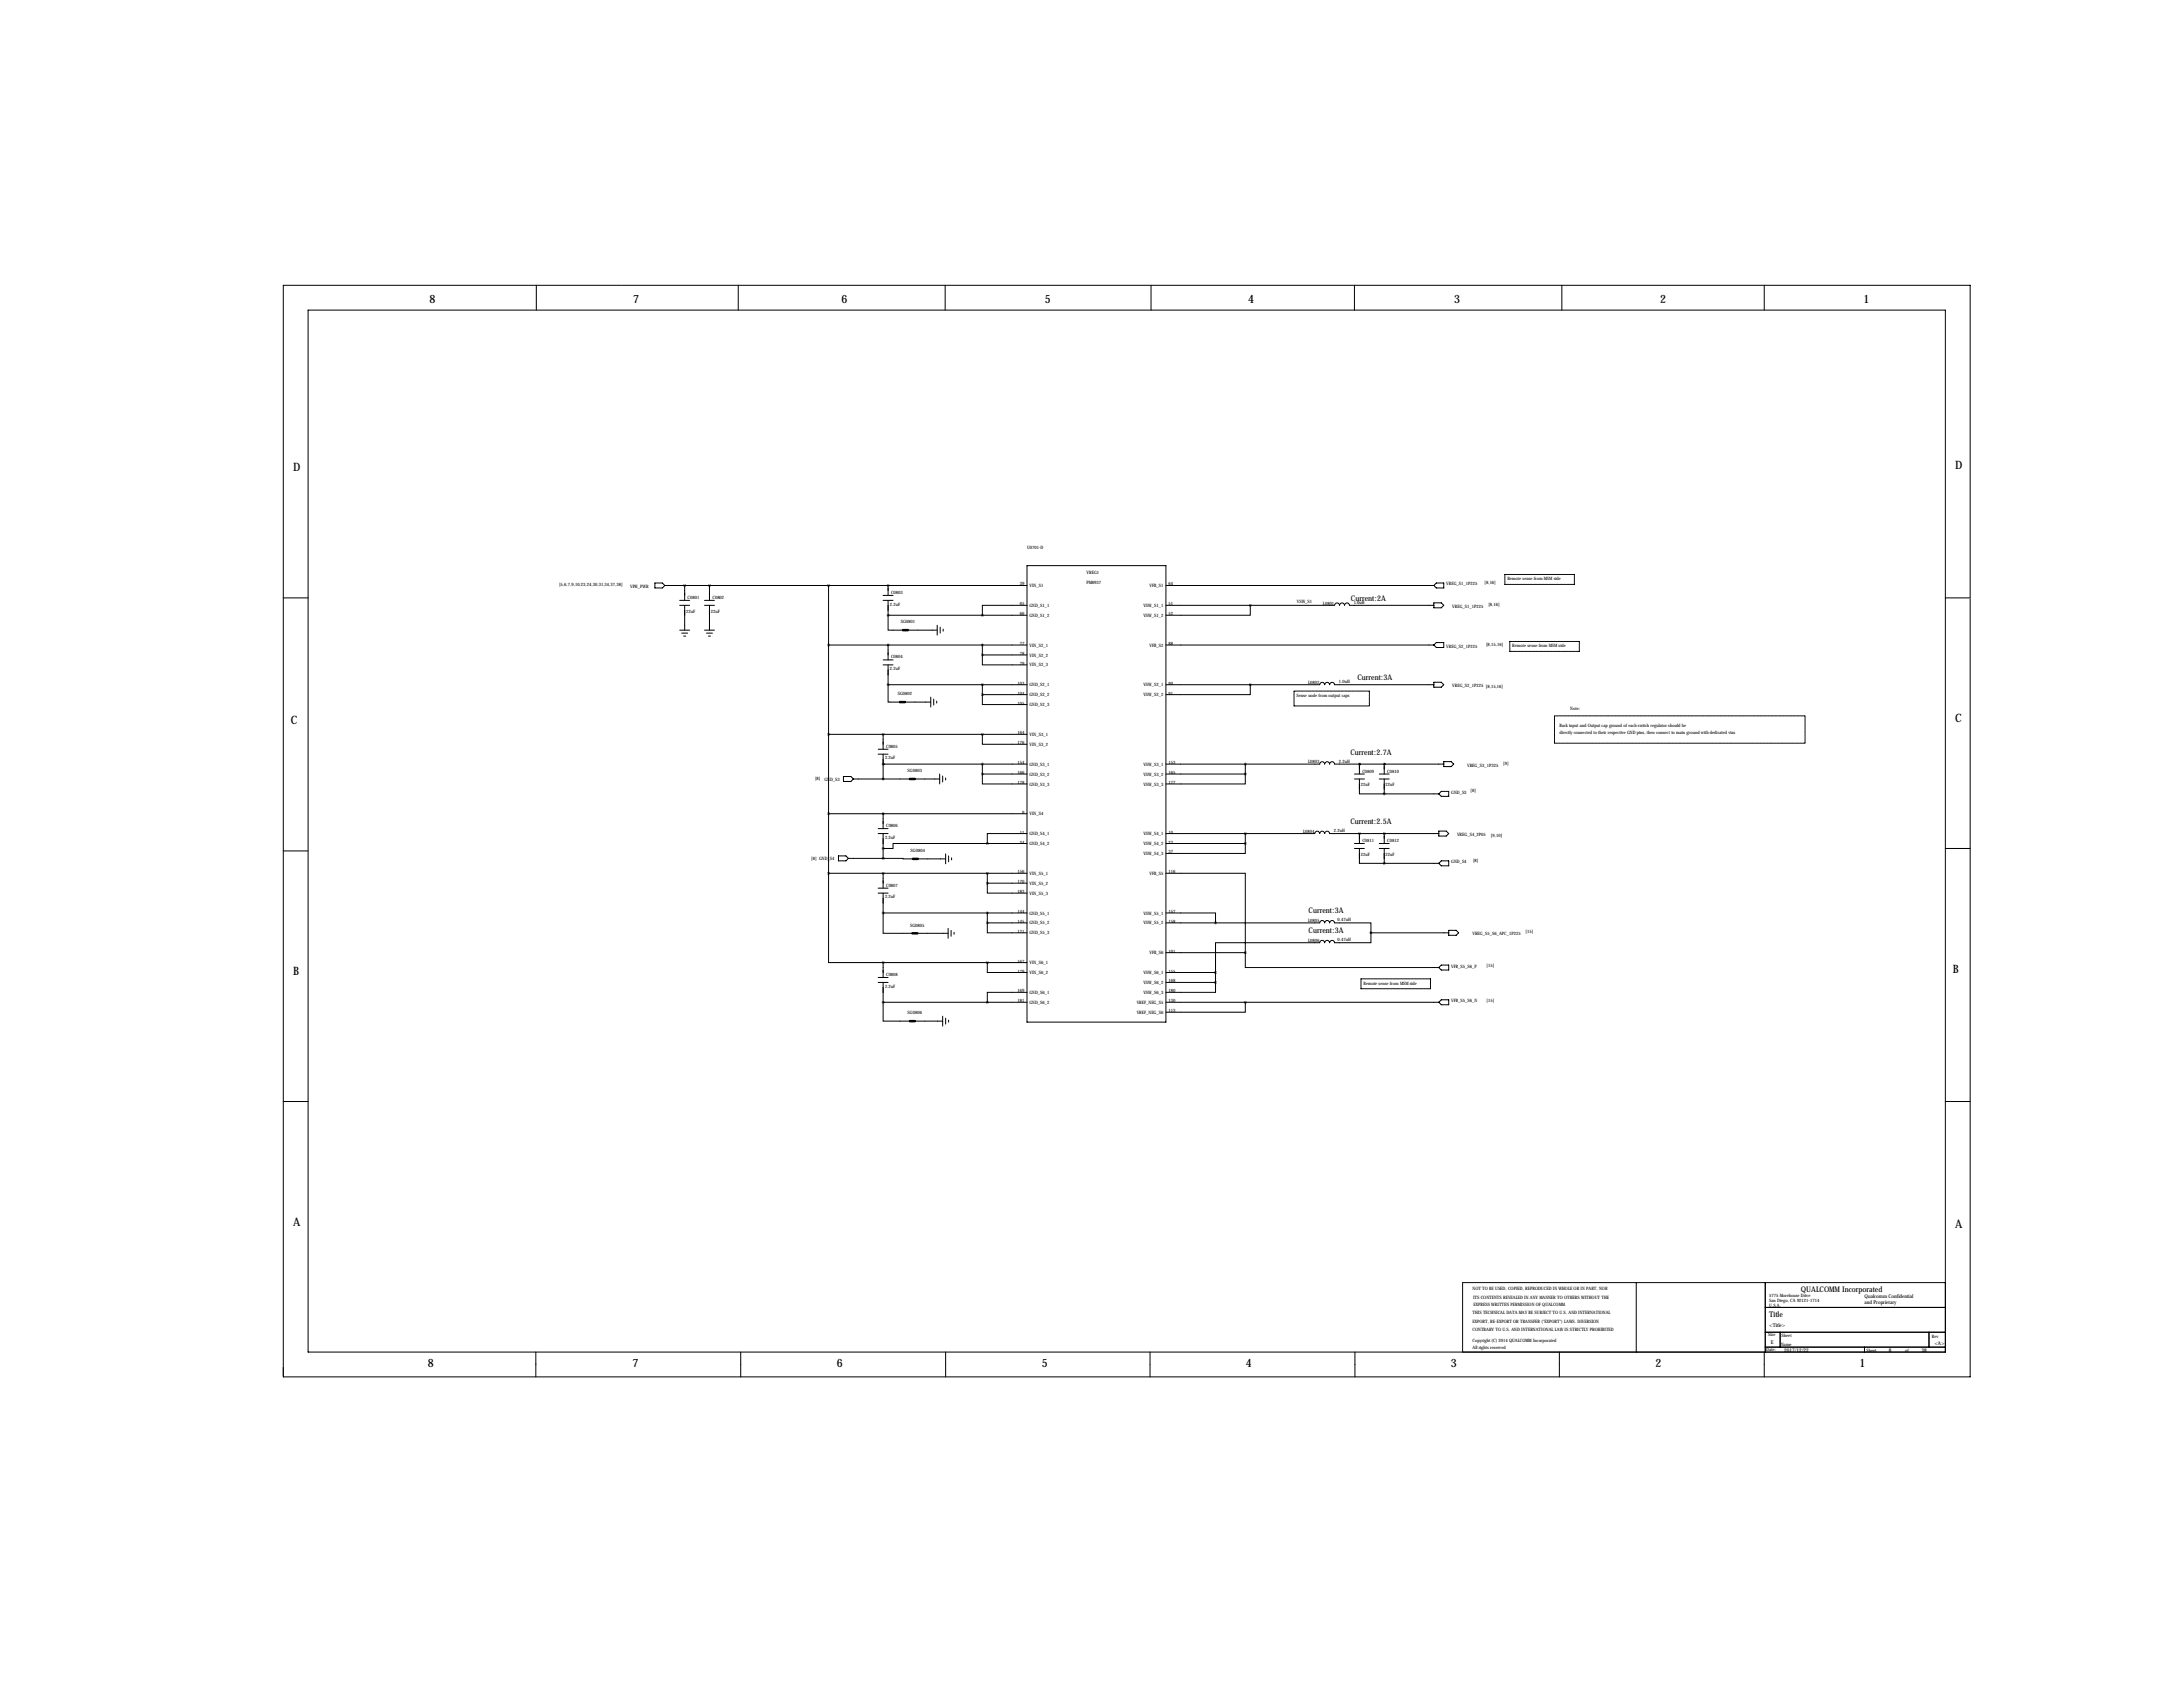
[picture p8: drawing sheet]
<svg xmlns="http://www.w3.org/2000/svg" width="1118mm" height="864mm" viewBox="0 0 1118 864" stroke-linecap="round" stroke-linejoin="round" font-family="sans-serif">
<defs><g id="words">
<g font-size="5.9">
<text x="220" y="155">8</text>
<text x="324" y="155">7</text>
<text x="431" y="155">6</text>
<text x="535" y="155">5</text>
<text x="639" y="155">4</text>
<text x="744" y="155">3</text>
<text x="850" y="155">2</text>
<text x="954" y="155">1</text>
<text x="150" y="241">D</text>
<text x="1001" y="240">D</text>
<text x="149" y="371">C</text>
<text x="1001" y="370">C</text>
<text x="1000" y="498">B</text>
<text x="150" y="499">B</text>
<text x="150" y="627">A</text>
<text x="1001" y="629">A</text>
<text x="219" y="700">8</text>
<text x="324" y="700">7</text>
<text x="428" y="700">6</text>
<text x="533" y="700">5</text>
<text x="638" y="700">4</text>
<text x="743" y="700">3</text>
<text x="848" y="700">2</text>
<text x="952" y="700">1</text>
</g>
<g font-size="4">
<text x="692" y="308">Current:2A</text>
<text x="695" y="348">Current:3A</text>
<text x="691" y="386">Current:2.7A</text>
<text x="691" y="422">Current:2.5A</text>
<text x="670" y="468">Current:3A</text>
<text x="670" y="478">Current:3A</text>
<text x="922" y="661">QUALCOMM Incorporated</text>
<text x="906" y="674">Title</text>
</g>
<g font-size="2.6">
<text x="955" y="665">Qualcomm Confidential</text>
<text x="955" y="668">and Proprietary</text>
<text x="906" y="679">&lt;Title&gt;</text>
<text x="907" y="688">E</text>
<text x="990" y="688">&lt;A&gt;</text>
<text x="913" y="692">2017/12/22</text>
<text x="967" y="692">8</text>
<text x="984" y="692">38</text>
</g>
<g font-size="2.3">
<text x="526" y="281">U0701-D</text>
<text x="556" y="294">VREG1</text>
<text x="522" y="300">39</text>
<text x="556" y="299">PM8937</text>
<text x="598" y="300">64</text>
<text x="740" y="300">VREG_S1_1P225</text>
<text x="760" y="299">[8,16]</text>
<text x="772" y="297">Remote sense from MSM side</text>
<text x="286" y="300">[5,6,7,9,10,23,24,30,31,34,37,38]</text>
<text x="323" y="301">VPH_PW</text>
<text x="331" y="301">R</text>
<text x="456" y="304">C0803</text>
<text x="527" y="301">VIN_S1</text>
<text x="589" y="301">VFB_S1</text>
<text x="352" y="307">C0801</text>
<text x="365" y="307">C0802</text>
<text x="456" y="310">2.2uF</text>
<text x="522" y="310">65</text>
<text x="527" y="311">GND_S1_1</text>
<text x="585" y="311">VSW</text>
<text x="590" y="311">_S1_1</text>
<text x="598" y="310">51</text>
<text x="664" y="309">VSW</text>
<text x="668" y="309">_S1</text>
<text x="677" y="309">L0801</text>
<text x="693" y="309">1.0uH</text>
<text x="744" y="311">VREG_S1_1P225</text>
<text x="762" y="310">[8,16]</text>
<text x="351" y="314">22uF</text>
<text x="364" y="314">22uF</text>
<text x="522" y="315">66</text>
<text x="527" y="316">GND_S1_2</text>
<text x="585" y="316">VSW</text>
<text x="590" y="316">_S1_2</text>
<text x="598" y="315">52</text>
<text x="461" y="319">SG0801</text>
<text x="522" y="335">78</text>
<text x="522" y="330">77</text>
<text x="527" y="331">VIN_S2_1</text>
<text x="589" y="331">VFB_S2</text>
<text x="598" y="330">88</text>
<text x="740" y="331">VREG_S2_1P225</text>
<text x="761" y="331">[8,15,16]</text>
<text x="774" y="331">Remote sense from MSM side</text>
<text x="456" y="337">C0804</text>
<text x="522" y="340">79</text>
<text x="527" y="336">VIN_S2_2</text>
<text x="527" y="341">VIN_S2_3</text>
<text x="456" y="343">2.2uF</text>
<text x="521" y="351">103</text>
<text x="527" y="351">GND_S2_1</text>
<text x="585" y="351">VSW</text>
<text x="590" y="351">_S2_1</text>
<text x="598" y="351">90</text>
<text x="670" y="350">L0802</text>
<text x="685" y="350">1.0uH</text>
<text x="744" y="352">VREG_S2_1P225 [8,15,16]</text>
<text x="460" y="356">SG0802</text>
<text x="521" y="356">104</text>
<text x="527" y="356">GND_S2_2</text>
<text x="585" y="356">VSW</text>
<text x="590" y="356">_S2_2</text>
<text x="598" y="356">91</text>
<text x="664" y="357">Sense node from output caps</text>
<text x="521" y="361">105</text>
<text x="527" y="361">GND_S2_3</text>
<text x="804" y="363">Note:</text>
<text x="521" y="376">164</text>
<text x="527" y="377">VIN_S3_1</text>
<text x="798" y="376">directly connected to their respective GND pins, then connect to main ground with dedicated vias</text>
<text x="798" y="372">Buck input and Output cap ground of each switch regulator should be</text>
<text x="454" y="383">C0805</text>
<text x="521" y="381">176</text>
<text x="527" y="382">VIN_S3_2</text>
<text x="453" y="389">2.2uF</text>
<text x="465" y="395">SG0803</text>
<text x="521" y="391">154</text>
<text x="527" y="392">GND_S3_1</text>
<text x="585" y="392">VSW</text>
<text x="590" y="392">_S3_1</text>
<text x="598" y="391">153</text>
<text x="670" y="391">L0803</text>
<text x="685" y="390">2.2uH</text>
<text x="697" y="395">C0809</text>
<text x="710" y="395">C0810</text>
<text x="751" y="392">VREG_S3_1P325</text>
<text x="770" y="392">[9]</text>
<text x="417" y="399">[8]</text>
<text x="422" y="400">GND_S3</text>
<text x="521" y="396">166</text>
<text x="521" y="401">178</text>
<text x="527" y="397">GND_S3_2</text>
<text x="585" y="397">VSW</text>
<text x="590" y="397">_S3_2</text>
<text x="598" y="396">165</text>
<text x="598" y="401">177</text>
<text x="527" y="402">GND_S3_3</text>
<text x="585" y="402">VSW</text>
<text x="590" y="402">_S3_3</text>
<text x="697" y="403">22uF</text>
<text x="709" y="403">22uF</text>
<text x="743" y="406">GND_S3</text>
<text x="753" y="405">[8]</text>
<text x="523" y="417">9</text>
<text x="527" y="417">VIN_S4</text>
<text x="454" y="423">C0806</text>
<text x="683" y="426">2.2uH</text>
<text x="453" y="429">2.2uF</text>
<text x="522" y="432">24</text>
<text x="522" y="427">11</text>
<text x="527" y="428">GND_S4_1</text>
<text x="585" y="428">VSW</text>
<text x="590" y="428">_S4_1</text>
<text x="598" y="427">10</text>
<text x="598" y="432">23</text>
<text x="667" y="426">L0804</text>
<text x="697" y="431">C0811</text>
<text x="710" y="431">C0812</text>
<text x="746" y="428">VREG_S4_2P05</text>
<text x="763" y="428">[9,10]</text>
<text x="466" y="436">SG0804</text>
<text x="527" y="433">GND_S4_2</text>
<text x="585" y="433">VSW</text>
<text x="585" y="438">VSW</text>
<text x="590" y="433">_S4_2</text>
<text x="590" y="438">_S4_3</text>
<text x="598" y="437">37</text>
<text x="415" y="440">[8] GND_S4</text>
<text x="697" y="438">22uF</text>
<text x="709" y="438">22uF</text>
<text x="743" y="442">GND_S4</text>
<text x="754" y="441">[8]</text>
<text x="521" y="447">156</text>
<text x="527" y="448">VIN_S5_1</text>
<text x="589" y="448">VFB_S5</text>
<text x="598" y="447">116</text>
<text x="454" y="454">C0807</text>
<text x="521" y="452">170</text>
<text x="527" y="453">VIN_S5_2</text>
<text x="453" y="460">2.2uF</text>
<text x="521" y="457">183</text>
<text x="527" y="458">VIN_S5_3</text>
<text x="521" y="467">144</text>
<text x="598" y="467">157</text>
<text x="521" y="472">145</text>
<text x="527" y="468">GND_S5_1</text>
<text x="527" y="473">GND_S5_2</text>
<text x="585" y="468">VSW</text>
<text x="585" y="473">VSW</text>
<text x="590" y="468">_S5_1</text>
<text x="590" y="473">_S5_2</text>
<text x="598" y="472">158</text>
<text x="670" y="472">L0805</text>
<text x="685" y="472">0.47uH</text>
<text x="466" y="474">SG0805</text>
<text x="521" y="478">171</text>
<text x="527" y="478">GND_S5_3</text>
<text x="754" y="479">VREG_S5_S6_APC_1P225</text>
<text x="781" y="478">[15]</text>
<text x="670" y="482">L0806</text>
<text x="685" y="482">0.47uH</text>
<text x="589" y="488">VFB_S6</text>
<text x="598" y="488">101</text>
<text x="521" y="493">167</text>
<text x="521" y="498">179</text>
<text x="527" y="494">VIN_S6_1</text>
<text x="598" y="498">155</text>
<text x="743" y="495">VFB_S5_S6_P</text>
<text x="761" y="495">[15]</text>
<text x="454" y="500">C0808</text>
<text x="527" y="499">VIN_S6_2</text>
<text x="585" y="499">VSW</text>
<text x="585" y="504">VSW</text>
<text x="590" y="499">_S6_1</text>
<text x="590" y="504">_S6_2</text>
<text x="598" y="503">168</text>
<text x="453" y="506">2.2uF</text>
<text x="521" y="508">169</text>
<text x="527" y="509">GND_S6_1</text>
<text x="585" y="509">VSW</text>
<text x="590" y="509">_S6_3</text>
<text x="598" y="508">180</text>
<text x="698" y="504">Remote sense from MSM side</text>
<text x="521" y="513">181</text>
<text x="527" y="514">GND_S6_2</text>
<text x="582" y="514">VREF_NEG_S5</text>
<text x="598" y="513">130</text>
<text x="743" y="513">VFB_S5_S6_N</text>
<text x="761" y="513">[15]</text>
<text x="465" y="519">SG0806</text>
<text x="582" y="519">VREF_NEG_S6</text>
<text x="598" y="518">113</text>
<text x="754" y="660">NOT TO BE USED, COPIED, REPRODUCED IN W</text>
<text x="754" y="665">ITS CONTENTS REVEALED IN ANY MANNER TO OTHERS W</text>
<text x="800" y="660">HOLE OR IN PART, NOR</text>
<text x="811" y="665">ITHOUT THE</text>
<text x="906" y="664">5775 Morehouse Drive</text>
<text x="754" y="669">EXPRESS W</text>
<text x="765" y="669">RITTEN PERMISSION OF QUALCOMM.</text>
<text x="906" y="666">San Diego, CA 92121-1714</text>
<text x="906" y="669">U.S.A.</text>
<text x="754" y="677">EXPORT, RE-EXPORT OR TRANSFER (&quot;EXPORT&quot;) LAW</text>
<text x="754" y="673">THIS TECHNICAL DATA MAY BE SUBJECT TO U.S. AND INTERNATIONAL</text>
<text x="805" y="677">S. DIVERSION</text>
<text x="754" y="681">CONTRARY TO U.S. AND INTERNATIONAL LAWIS STRICTLY PROHIBITED</text>
<text x="754" y="687">Copyright (C) 2014 QUALCOMM Incorporated</text>
<text x="905" y="684">Size</text>
<text x="912" y="689">Name</text>
<text x="912" y="684">Sheet</text>
<text x="989" y="685">Rev</text>
<text x="754" y="690">All rights reserved</text>
<text x="904" y="691">Date:</text>
<text x="956" y="692">Sheet</text>
<text x="975" y="692">of</text>
</g>
</g></defs>
<g fill="none" stroke="#000" stroke-width=".51">
<path d="M158 159h838v533h-838zM275 146v13M318 146h-173v559h864v-398M318 146h691v160h-13M378 146v13M484 146v13M589 146v13M693 146v13M800 146v13M903 146v13M335 298h4l1 2-1 1h-4zM340 300h186"/>
<path d="M351 300v7M363 300v7M424 300v147M455 300h.1M455 300v5M526 290h71v233h-71zM597 300h137M735 298h4v3h-4l-1-1zM145 306h13M348 310h5M348 307h5M351 310v13"/>
<path d="M361 310h5M361 307h5M363 310v13M452 307h5M452 305h5M455 315v8h7M455 315h71M455 307v8M526 310h-23v5M597 310h86a1.3 1.3 0 0 1 2-1 1.3 1.3 0 0 1 1 1 1.3 1.3 0 0 1 1-1 1.3 1.3 0 0 1 1 1 1.3 1.3 0 0 1 2-1 1.3 1.3 0 0 1 1 1h43M640 310v5h-43M734 309h4l1 1-1 1h-4z"/>
<path d="M348 323h5M349 324h3M350 326h1M361 323h5M362 324h3M363 326h1M424 330h102M452 338h5M455 330v8M465 323h15M480 320v5M481 321v3"/>
<path d="M483 322v1M503 335v5h23M503 335h23M503 330v5M597 330h137M735 329h4v2h-4l-1-1zM452 340h5M455 351v8h6M455 351h71M455 340v11M463 359h14M477 357v5"/>
<path d="M478 358v3M480 359v1M503 356v5h23M503 356h23M503 351v5M597 351h79a1.3 1.3 0 0 1 1-2 1.3 1.3 0 0 1 1 2 1.3 1.3 0 0 1 1-2 1.4 1.4 0 0 1 2 2 1.3 1.3 0 0 1 1-2 1.3 1.3 0 0 1 1 2h51M640 351v5h-43M734 349h4l1 2-1 1h-4zM424 376h102M452 376v8M503 376v5h23M432 398h4l1 1-1 1h-4z"/>
<path d="M437 399h29M450 384h5M450 386h5M452 391h.1M452 391h74M452 386v13M468 399h13M481 396v5M483 397v3M484 398v1M503 396v5h23M503 396h23"/>
<path d="M503 391v5M597 391h79a1.3 1.3 0 0 1 1-1 1.3 1.3 0 0 1 1 1 1.3 1.3 0 0 1 1-1 1.3 1.3 0 0 1 2 1 1.3 1.3 0 0 1 1-1 1.3 1.3 0 0 1 1 1h56M597 396h41M638 396v5h-41M638 391v5M693 396h5M693 399h5M696 391h.1M696 399v7h13M696 391v5M706 396h5M706 399h5"/>
<path d="M709 391h.1M709 391v5M709 399v7M739 390h4l1 1-1 1h-4zM424 417h102M452 417v7M709 406h28M737 406l1-1h4v3h-4zM145 436h13M429 438h4l1 1-1 2h-4zM434 439h18M450 427h5"/>
<path d="M450 424h5M452 439l15 1M452 427v12M470 440h14M484 437v5M486 438v3M487 439v1M505 432h-48v2h-5M505 432h21M526 427h-21v5M597 427h76M597 432h41"/>
<path d="M638 432v5h-41M638 427v5M673 427a1.3 1.3 0 0 1 1-1 1.3 1.3 0 0 1 2 1 1.3 1.3 0 0 1 1-1 1.3 1.3 0 0 1 1 1 1.3 1.3 0 0 1 1-1 1.3 1.3 0 0 1 2 1h56M693 434h5M693 432h5M696 434v8h13M696 427h.1M696 427v5M706 434h5M706 432h5M709 427h.1M709 427v5"/>
<path d="M709 434v8M737 425h3l2 2-2 1h-3zM996 434h13M424 447v46h28M424 447h102M450 457h5M450 455h5M452 447v8M452 457v10M505 452v5h21M505 452h21M505 447v5"/>
<path d="M597 447h41v41M709 442h28M737 442l1-1h4v2h-4zM452 467v11h15M452 467h74M470 478h15M485 475v5M487 476v3M488 477v1M505 472v6h21M505 472h21M505 467v5"/>
<path d="M597 472h79a1.3 1.3 0 0 1 1-1 1.3 1.3 0 0 1 1 1 1.3 1.3 0 0 1 1-1 1.3 1.3 0 0 1 2 1 1.3 1.3 0 0 1 1-1 1.3 1.3 0 0 1 1 1h19v6M597 467h25v5M702 478v5h-19a1.3 1.3 0 0 0-1-2 1.3 1.3 0 0 0-1 2 1.4 1.4 0 0 0-2-2 1.3 1.3 0 0 0-1 2 1.3 1.3 0 0 0-1-2 1.3 1.3 0 0 0-1 2h-54v15M702 478h40M742 476h3l2 2-2 1h-3zM452 493h74M452 493v7M505 493v5h21M597 498h25M597 488h41M622 498v5M638 488v7h99"/>
<path d="M737 495l1-1h4v3h-4zM450 503h5M450 500h5M452 513v10h14M452 513h74M452 503v10M526 508h-21v5M597 503h25M597 513h140M622 503v5h-25M638 513v5h-41M737 513l1-1h4v2h-4z"/>
<path d="M468 523h15M483 520v5M484 521v3M486 522v1M145 564h13M996 564h13M838 657v35M904 657v35M996 657h-247v35M904 669h92M274 692v13M379 692v13"/>
<path d="M484 692v13M589 692v13M694 692v13M798 692v13M903 692v13M904 690h92M904 682h92M911 682v8M955 690v2M988 682v8"/>
</g>
<g fill="none" stroke="#000" stroke-width=".51" stroke-dasharray=".4 .4">
<path d="M770 299v-5M770 294h36M806 294v5M806 299h-36M773 333v-5M773 328h36M809 328v5M809 333h-36M662 354h39M701 354v7M662 361v-7M701 361h-39"/>
<path d="M796 366h128M924 366v14M796 380v-14M924 380h-128M697 506v-5M697 501h35M732 501v5M732 506h-35"/>
</g>
<path d="M462 323h3M461 359h2M466 399h2M467 440h3M467 478h3M466 523h2" fill="none" stroke="#000" stroke-width="1.3"/>
<path d="M637 513a.5 .5 0 0 0 1 0 .5 .5 0 0 0-1 0zM505 513a.5 .5 0 0 0 1 0 .5 .5 0 0 0-1 0zM637 488a.5 .5 0 0 0 1 0 .5 .5 0 0 0-1 0zM637 396a.5 .5 0 0 0 1 0 .5 .5 0 0 0-1 0zM637 391a.5 .5 0 0 0 1 0 .5 .5 0 0 0-1 0zM637 427a.5 .5 0 0 0 1 0 .5 .5 0 0 0-1 0zM637 432a.5 .5 0 0 0 1 0 .5 .5 0 0 0-1 0zM505 432a.5 .5 0 0 0 1 0 .5 .5 0 0 0-1 0zM350 300a.5 .5 0 0 0 1 0 .5 .5 0 0 0-1 0zM505 452a.5 .5 0 0 0 1 0 .5 .5 0 0 0-1 0zM505 447a.5 .5 0 0 0 1 0 .5 .5 0 0 0-1 0zM505 493a.5 .5 0 0 0 1 0 .5 .5 0 0 0-1 0zM505 472a.5 .5 0 0 0 1 0 .5 .5 0 0 0-1 0zM505 467a.5 .5 0 0 0 1 0 .5 .5 0 0 0-1 0z" fill="#000" stroke="#000" stroke-width="1.3"/>
<use href="#words"/>
</svg>
